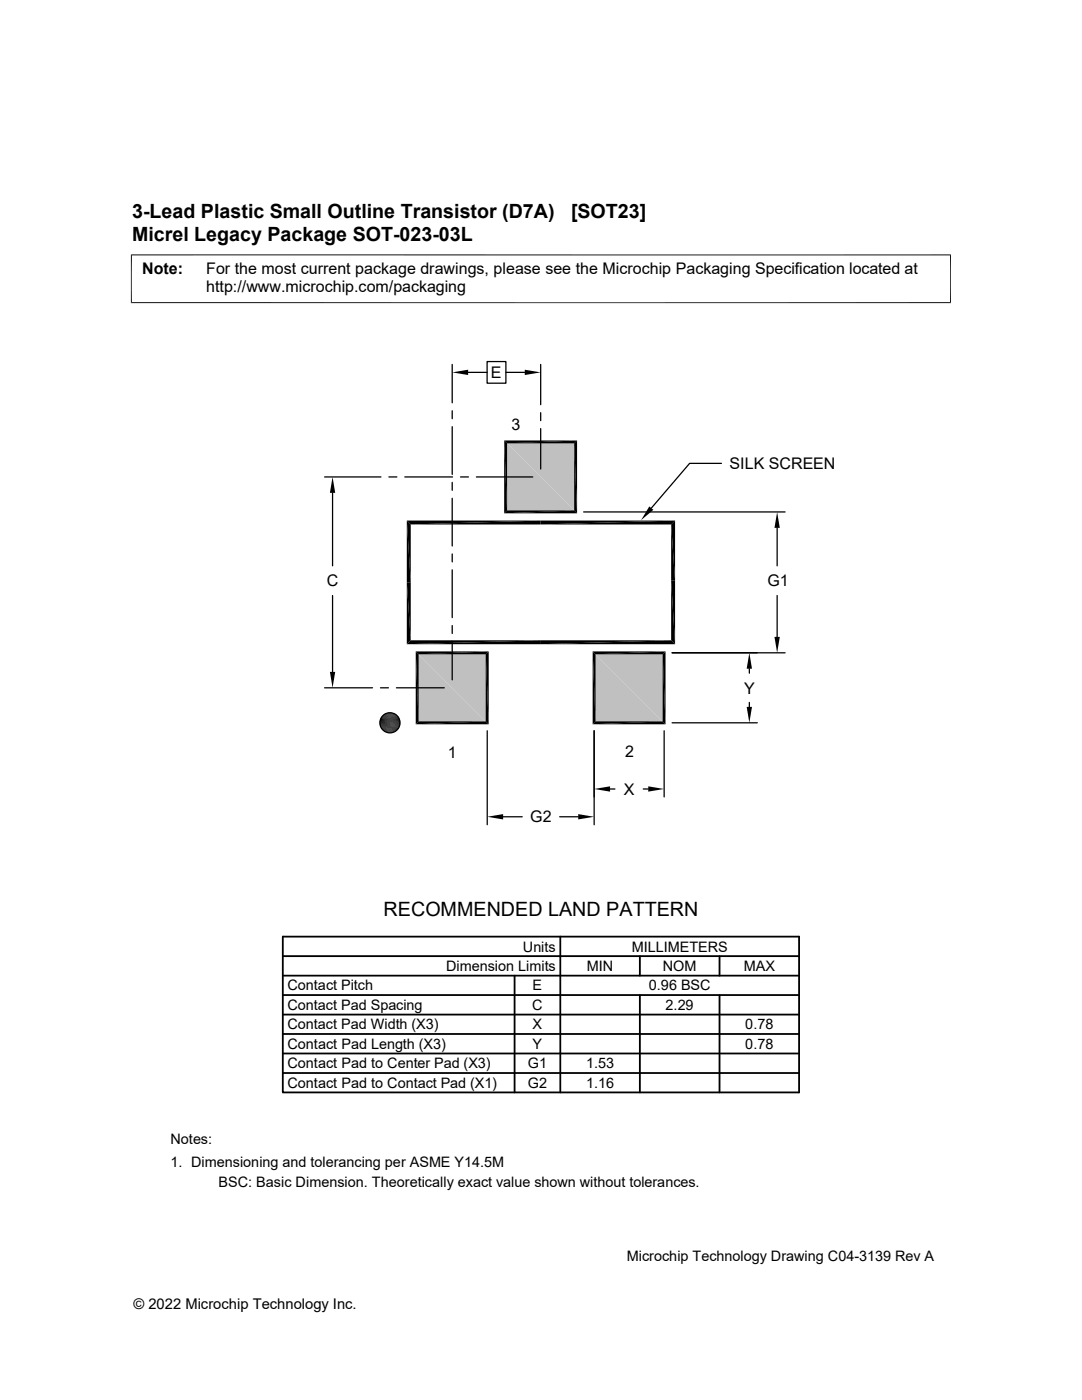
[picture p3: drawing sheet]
<svg xmlns="http://www.w3.org/2000/svg" width="216mm" height="279mm" viewBox="0 0 216 279" stroke-linecap="round" stroke-linejoin="round" font-family="sans-serif">
<defs><g id="words">
<g font-size="3.9">
<text x="26.4" y="43.5">3-Lead Plastic Small Outline Transistor (D7A)</text>
<text x="113.9" y="43.5">[SOT23]</text>
<text x="26.4" y="48">Micrel Legacy Package SOT-023-03L</text>
<text x="76.5" y="182.8">RECOMMENDED LAND PATTERN</text>
</g>
<g font-size="3.2">
<text x="28.4" y="54.6">Note:</text>
<text x="41.1" y="58.3">http://www.microchip.com/packaging</text>
<text x="41.1" y="54.6">For the most current package drawings, please see the Microchip Packaging Specification located at</text>
<text x="98" y="75.5">E</text>
<text x="102.1" y="85.8">3</text>
<text x="145.6" y="93.6">SILK SCREEN</text>
<text x="65.2" y="117">C</text>
<text x="153.1" y="117">G1</text>
<text x="148.5" y="138.4">Y</text>
<text x="89.4" y="151.2">1</text>
<text x="124.8" y="151.1">2</text>
<text x="124.5" y="158.6">X</text>
<text x="105.8" y="164.1">G2</text>
</g>
<g font-size="2.9">
<text x="104.3" y="189.9">Units</text>
<text x="126" y="189.9">MILLIMETERS</text>
<text x="57.3" y="197.7">Contact Pitch</text>
<text x="89" y="193.8">Dimension Limits</text>
<text x="106.3" y="197.7">E</text>
<text x="117.1" y="193.8">MIN</text>
<text x="129.5" y="197.7">0.96 BSC</text>
<text x="132.3" y="193.8">NOM</text>
<text x="148.4" y="193.8">MAX</text>
<text x="57.3" y="201.6">Contact Pad Spacing</text>
<text x="106.2" y="201.6">C</text>
<text x="132.8" y="201.6">2.29</text>
<text x="57.3" y="209.3">Contact Pad Length (X3)</text>
<text x="57.3" y="205.4">Contact Pad Width (X3)</text>
<text x="106.3" y="209.3">Y</text>
<text x="106.3" y="205.4">X</text>
<text x="148.7" y="209.3">0.78</text>
<text x="148.7" y="205.4">0.78</text>
<text x="57.3" y="213.2">Contact Pad to Center Pad (X3)</text>
<text x="105.3" y="213.2">G1</text>
<text x="116.9" y="213.2">1.53</text>
<text x="57.3" y="217.1">Contact Pad to Contact Pad (X1)</text>
<text x="105.3" y="217.1">G2</text>
<text x="116.9" y="217.1">1.16</text>
<text x="34" y="228.3">Notes:</text>
<text x="34" y="232.9">1. Dimensioning and tolerancing per ASME Y14.5M</text>
<text x="43.6" y="236.9">BSC: Basic Dimension. Theoretically exact value shown without tolerances.</text>
<text x="125.1" y="251.7">Microchip Technology Drawing C04-3139 Rev A</text>
<text x="26.6" y="261.3">© 2022 Microchip Technology Inc.</text>
</g>
</g></defs>
<g fill="#c0c0c0">
<path d="M83.2 130.3l14 14h-14z"/>
<path d="M83.2 130.3h14v14z"/>
<path d="M118.6 130.3l13.9 14h-13.9z"/>
<path d="M118.6 130.3h13.9v14z"/>
</g>
<path d="M118.3 130h14.5l-14 .6zM118.8 130.6l14-.6-.6 .6zM132.2 130.6l.6 13.9-.6-.5zM132.2 130.6l.6-.6v14.5zM118.3 130l.5 14-.5 .5zM118.3 130l.5 .6v13.4zM118.8 144h13.4l-13.9 .5zM118.3 144.5l13.9-.5 .6 .5z" fill="#000"/>
<g fill="#c0c0c0">
<path d="M100.9 88.2l14 14h-14z"/>
<path d="M100.9 88.2h14v14z"/>
</g>
<g fill="#000">
<path d="M90.2 74.3l3.2-.5v1zM104.7 73.8l3.2 .5-3.2 .5zM66.4 95.2l.5 3.2h-1.1zM100.6 87.9h14.5l-13.9 .6zM101.2 88.5l13.9-.6-.5 .6zM114.6 88.5l.5 13.9-.5-.5zM114.6 88.5l.5-.6v14.5zM81.2 103.9l.8 12.3h-.8zM81.2 103.9h26.7l-25.9 .8zM81.2 116.2l.8 11.6-.8 .8zM81.2 103.9l.8 .8v11.5zM82 104.7l25.9-.8v.8z"/>
<path d="M81.2 116.2h.8v11.6zM100.6 87.9l.6 14-.6 .5zM100.6 87.9l.6 .6v13.4zM101.2 101.9h13.4l-14 .5zM100.6 102.4l14-.5 .5 .5zM129.6 101.1l.8 .6-2.5 2.1zM133.9 104.7l.8 11.2h-.8zM107.9 104.7l26.8-.8-.8 .8zM133.9 115.9l.8 12.7-.8-.8zM134.7 103.9v12l-.8-11.2zM107.9 103.9h26.8l-26.8 .8zM133.9 115.9h.8v12.7z"/>
<path d="M155.1 102.2l.5 3.1h-1.1zM65.8 134.1h1.1l-.5 3.2zM81.2 128.6l26.7-.8v.8zM81.2 128.6l.8-.8h25.9zM83 130h14.5l-14 .6zM83.5 130.6l14-.6-.6 .6zM96.9 130.6l.6 13.9-.6-.5zM96.9 130.6l.6-.6v14.5zM107.9 127.8h26l-26 .8zM107.9 128.6l26-.8 .8 .8zM149.5 130.3l.6 3.2h-1.1zM154.5 127.1h1.1l-.5 3.2z"/>
<path d="M76.8 146l1.9 .1zM77 142.4l1.8 .1zM77 146.1l1.4 .1zM77 146.1h1.7zM77 142.4h1.7zM77.2 142.3l1.5 .1zM77.2 146.2h1.1zM77.2 146.2h1.2zM77.2 142.3h1.2zM77.4 142.3h1zM77.4 146.2l.6 .1zM77.4 146.2h.9z"/>
<path d="M77.4 142.3h.9zM77.5 142.2l.8 .1zM77.5 146.3h.5zM77.5 142.2h.5zM83 130l.5 14-.5 .5zM83 130l.5 .6v13.4zM83.5 144h13.4l-13.9 .5zM83 144.5l13.9-.5 .6 .5zM118.6 157.5l3.1-.6v1.1zM129.3 156.9l3.2 .6-3.2 .5zM149 141.1h1.1l-.6 3.2zM97.2 163l3.2-.5v1z"/>
<path d="M115.4 162.5l3.2 .5-3.2 .5z"/>
</g>
<g fill="none" stroke="#000" stroke-width=".36">
<path d="M56.4 186.9h103v31.1h-103zM56.4 190.8h103M56.4 194.7h103M56.4 198.6h103M102.7 194.7v23.3M111.8 186.9v31.1M127.7 190.8v3.9M127.7 198.6v19.4M143.6 190.8v3.9M143.6 198.6v19.4M56.4 214.1h103M56.4 202.5h103"/>
<path d="M56.4 206.4h103M56.4 210.2h103"/>
</g>
<g fill="none" stroke="#000" stroke-width=".2">
<path d="M26.1 50.9h163.7M26.2 50.8v9.7M189.7 50.8v9.7M26.1 60.4h163.7M75.8 144h4M75.8 144.2h4M75.8 144.3h4M75.8 144.5h4M75.8 143.8h4M75.8 144.7h4M75.9 144.9h3.9M75.9 143.6h3.9"/>
<path d="M75.9 145.1h3.8M75.9 143.4h3.8M76 143.2h3.6M76 145.3h3.6M76.1 145.4h3.4M76.1 143.1h3.4M76.2 145.6h3.2M76.2 142.9h3.2M76.3 145.7h3M76.3 142.8h3M76.5 142.7h2.6M76.5 145.8h2.6"/>
<path d="M76.6 142.5h2.4M76.6 146h2.4M76.8 146.1h2M76.8 142.5h2"/>
</g>
<g fill="none" stroke="#000" stroke-width=".25">
<path d="M90.2 72.7v7.7M93.4 74.3h3.8M97.2 72.2h3.7v4.3h-3.7zM100.9 74.3h3.8M107.9 72.7v8.1M64.8 95.2h11.2M66.4 98.4v14.5M77.6 95.2h1.6M80.8 95.2h9.5M90.2 82v1.6M90.2 85.2v9.5M90.2 96.3v1.6"/>
<path d="M90.2 99.4v9.6M91.9 95.2h1.6M95.1 95.2h11.2M107.9 82.4v1.5M107.9 85.5v8.1M144 92.5h-6.4l-7.6 8.9M66.4 118.9v15.2M90.2 110.6v1.5M90.2 113.7v9.6M116.5 102.2h40.2M155.1 105.3v7.6M155.1 118.9v8.2"/>
<path d="M64.8 137.3h9.5M75.9 137.3h1.6M79.1 137.3h9.5M90.2 124.8v1.6M90.2 128v7.7M134.1 130.3h22.6M149.5 133.5v.8M97.2 145.8v18.8M118.6 145.8v18.8M121.7 157.5h1M128.4 157.5h.9M132.5 145.8v13.2"/>
<path d="M134.1 144.3h17M149.5 140.2v.9M100.4 163h3.8M111.7 163h3.7"/>
<circle cx="77.8" cy="144.2" r="2.01"/>
</g>
<use href="#words"/>
</svg>
